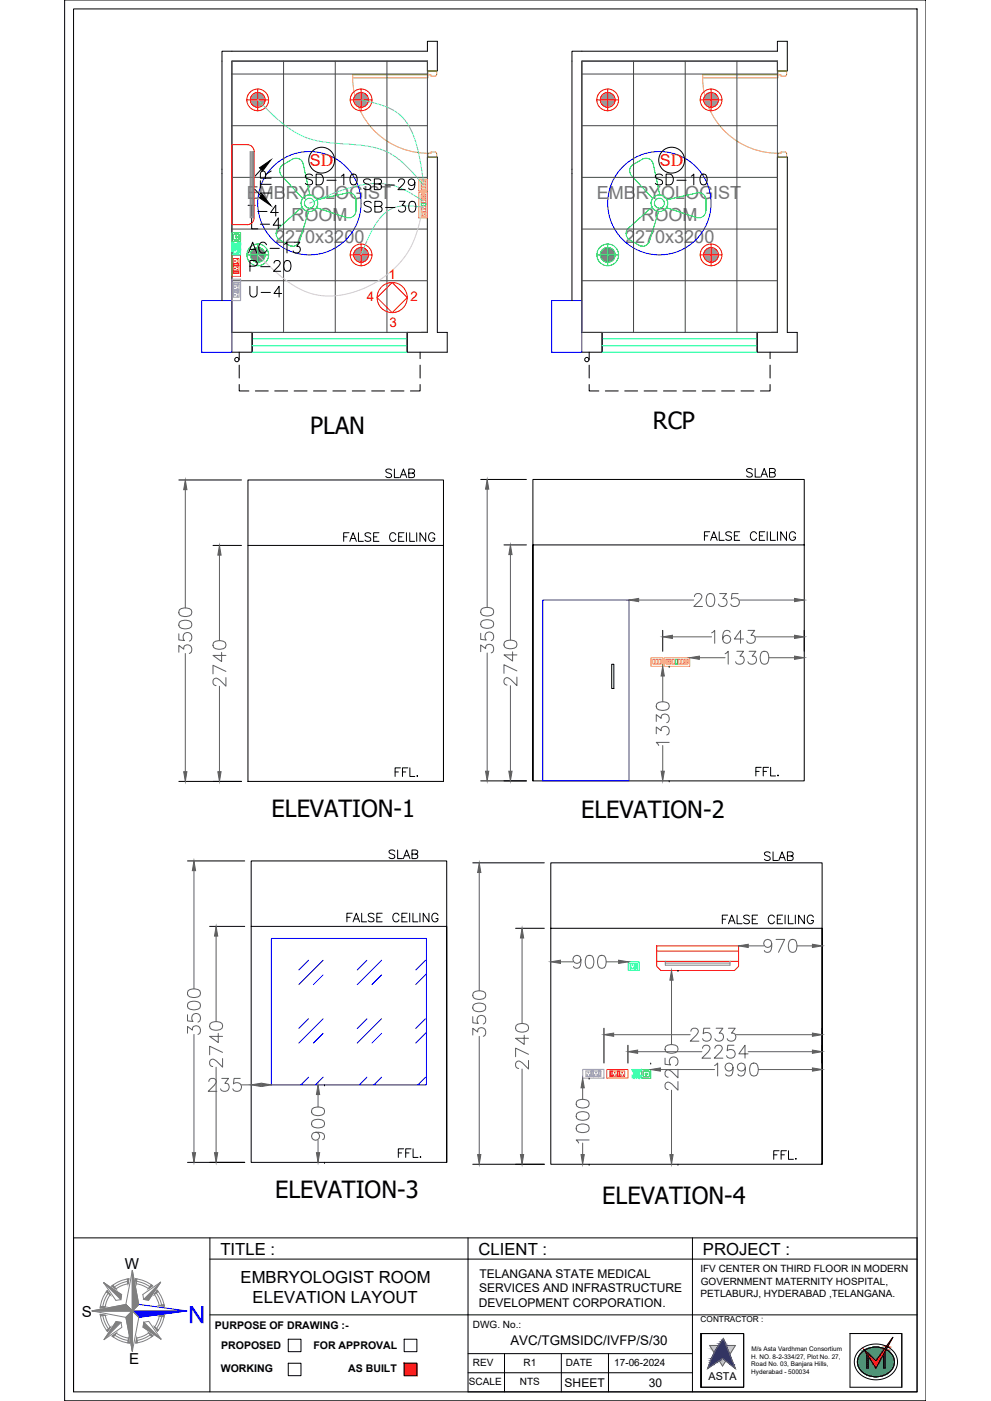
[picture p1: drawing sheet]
<svg xmlns="http://www.w3.org/2000/svg" width="420mm" height="594mm" viewBox="0 0 420 594" stroke-linecap="round" stroke-linejoin="round" font-family="sans-serif">
<defs><g id="words">
<text font-size="10.1" fill="#00f" x="87.1" y="553.8" transform="rotate(180 87.1 553.8)">N</text>
<g font-size="10">
<text x="131.5" y="184.2">PLAN</text>
<text x="276.8" y="181.9">RCP</text>
<text x="115.2" y="346.5">ELEVATION-1</text>
<text x="246.4" y="346.8">ELEVATION-2</text>
<text x="116.7" y="507.9">ELEVATION-3</text>
<text x="255.4" y="510.5">ELEVATION-4</text>
</g>
<g font-size="8.4">
<text x="115.7" y="84" transform="rotate(-90 115.7 84)">1TR</text>
<text x="128.4" y="79.4">SD-10</text>
<text x="276.6" y="79.4">SD-10</text>
<text x="104.1" y="92.4">T-4</text>
<text x="153.1" y="90.7">SB-30</text>
<text x="104.1" y="108.3">AC-13</text>
<text x="104.8" y="116.1">P-20</text>
<text x="104.8" y="127">U-4</text>
</g>
<text font-size="8.4" fill="#f00" x="105.5" y="98.1">L-4</text>
<text font-size="7.9" x="152.8" y="81.1">SB-29</text>
<g font-size="7.7" fill="#767676">
<text x="104.7" y="84.5">EMBRYOLOGIST</text>
<text x="253" y="84.5">EMBRYOLOGIST</text>
<text x="123.6" y="93.7">ROOM</text>
<text x="272" y="93.7">ROOM</text>
<text x="116.6" y="102.9">2270x3200</text>
<text x="265" y="102.9">2270x3200</text>
</g>
<g font-size="7.5">
<text x="162.3" y="203.6">SLAB</text>
<text x="166.2" y="330.2">FFL.</text>
<text x="163.7" y="365.1">SLAB</text>
<text x="322.8" y="365.8">SLAB</text>
<text x="145.7" y="391.9">FALSE CEILING</text>
<text x="305.2" y="392.6">FALSE CEILING</text>
<text x="167.6" y="491.8">FFL.</text>
</g>
<g font-size="7.1">
<text x="315.4" y="203.2">SLAB</text>
<text x="144.6" y="230.4">FALSE CEILING</text>
<text x="297.4" y="230">FALSE CEILING</text>
<text x="319.3" y="329.8">FFL.</text>
<text x="326.7" y="492.5">FFL.</text>
<text x="93.4" y="532">TITLE :</text>
<text x="202.9" y="532">CLIENT :</text>
<text x="298" y="532">PROJECT :</text>
<text x="102" y="543.9">EMBRYOLOGIST ROOM</text>
<text x="107.1" y="552.4">ELEVATION LAYOUT</text>
</g>
<g font-size="6.9" fill="#f00">
<text x="131.4" y="70.4">SD</text>
<text x="279.8" y="70.4">SD</text>
</g>
<g font-size="6.4">
<text x="53" y="538">W</text>
<text x="34.7" y="558.3">S</text>
<text x="54.8" y="578.5">E</text>
</g>
<text font-size="5.7" x="216.4" y="570.4">AVC/TGMSIDC/IVFP/S/30</text>
<g font-size="5.6" fill="#f00">
<text x="164.8" y="118.4">1</text>
<text x="155.6" y="127.7">4</text>
<text x="174" y="127.7">2</text>
<text x="165.1" y="138.5">3</text>
</g>
<g font-size="5.1">
<text x="203.2" y="541.9">TELANGANA STATE MEDICAL</text>
<text x="203.1" y="548">SERVICES AND INFRASTRUCTURE</text>
<text x="203" y="554.1">DEVELOPMENT CORPORATION.</text>
<text x="239.4" y="588.3">SHEET</text>
<text x="275.1" y="588.3">30</text>
</g>
<text font-size="4.6" x="300.4" y="585">ASTA</text>
<g font-size="4.5">
<text x="91.1" y="563.4">PURPOSE OF DRAWING :-</text>
<text x="93.8" y="572.1">PROPOSED</text>
<text x="132.9" y="572.1">FOR APPROVAL</text>
<text x="93.6" y="581.9">WORKING</text>
<text x="147.6" y="581.9">AS BUILT</text>
</g>
<g font-size="4.2">
<text x="296.9" y="539.6">IFV CENTER ON THIRD FLOOR IN MODERN</text>
<text x="297.1" y="544.7">GOVERNMENT MATERNITY HOSPITAL,</text>
<text x="297" y="549.8">PETLABURJ, HYDERABAD ,TELANGANA.</text>
<text x="200.5" y="563.1">DWG. No.:</text>
<text x="200.5" y="579.2">REV</text>
<text x="221.9" y="579.2">R1</text>
<text x="239.9" y="579.2">DATE</text>
<text x="260.4" y="579.2">17-06-2024</text>
<text x="198.8" y="587.3">SCALE</text>
<text x="220.4" y="587.3">NTS</text>
</g>
<text font-size="3.5" x="297.1" y="560.6">CONTRACTOR :</text>
<g font-size="2.7">
<text x="318.6" y="572.9">M/s Asta Vardhman Consortium</text>
<text x="318.5" y="576.2">H. NO. 8-2-334/27, Plot No. 27,</text>
<text x="318.5" y="579.4">Road No. 03, Banjara Hills,</text>
<text x="318.5" y="582.7">Hyderabad - 500034</text>
</g>
</g></defs>
<!-- layer: col -->
<path d="M85.5 127.4h12.8v22h-12.8zM233.9 127.4h12.8v22h-12.8z" fill="none" stroke="#00f" stroke-width=".42"/>
<!-- layer: walls -->
<path d="M94.1 25.9v45.8M98.3 21.7h82.9v-4.2h4.2v12.6h-4.2v-4.2h-82.9v101.5M242.5 25.9v45.8M246.7 21.7h82.9v-4.2h4.2v12.6h-4.2v-4.2h-82.9v101.5M94.1 73.6v53.8M181.2 66.6h4.2v74.3h4.2v8.5h-17v-8.5h8.6zM242.5 73.6v53.8M329.6 66.6h4.2v74.3h4.2v8.5h-17v-8.5h8.6zM98.3 140.9h8.6v8.5h-8.6M246.7 140.9h8.6v8.5h-8.6" fill="none" stroke="#000" stroke-width=".42"/>
<!-- layer: Lines -->
<g fill="none" stroke="#000" stroke-width=".42">
<path d="M101.4 149.4v2.7M101.4 154.8v5.5M178.1 149.4v2.7M178.1 154.8v5.5M249.8 149.4v2.7M249.8 154.8v5.5M326.5 149.4v2.7M326.5 154.8v5.5M101.4 163v2.8h4.1M108.3 165.8h5.4M116.5 165.8h5.5M124.7 165.8h5.5"/>
<path d="M132.9 165.8h5.5M141.1 165.8h5.5M149.4 165.8h5.4M157.6 165.8h5.4M165.8 165.8h5.5M178.1 163v2.8h-4.1M249.8 163v2.8h4.1M256.6 165.8h5.5M264.9 165.8h5.4M273.1 165.8h5.5M281.3 165.8h5.5M289.5 165.8h5.5"/>
<path d="M297.7 165.8h5.5M305.9 165.8h5.5M314.2 165.8h5.4M326.5 163v2.8h-4.1"/>
</g>
<!-- layer: DOOR -->
<path d="M149.5 31.8h32v1.2h-32zM149.5 33a32 32 0 0 0 33.3 32M181.5 30.1h3.6v1.7l-.5 .5h-1.8v-.5h-1.3zM297.9 31.8h32v1.2h-32zM297.9 33a32 32 0 0 0 33.2 32M329.9 30.1h3.6v1.7l-.5 .5h-1.9v-.5h-1.2zM181.5 65h1.3v-.6h1.8l.5 .6v1.6h-3.6zM329.9 65h1.2v-.6h1.9l.5 .6v1.6h-3.6z" fill="none" stroke="#c8c92d" stroke-width=".42"/>
<!-- layer: Window -->
<path d="M106.9 140.9h65.7M106.9 143.7h65.7M106.9 149.4h65.7M106.9 146.6h65.7M255.3 140.9h65.7M255.3 143.7h65.7M255.3 149.4h65.7M255.3 146.6h65.7" fill="none" stroke="#0ff" stroke-width=".42"/>
<!-- layer: wall -->
<path d="M106.9 140.9v8.5M172.6 140.9v8.5M255.3 140.9v8.5M321 140.9v8.5" fill="none" stroke="#000" stroke-width=".42"/>
<!-- layer: ELE-1200MM CEILINGFAN -->
<g fill="none" stroke="#0f0" stroke-width=".42">
<path d="M128 87.8l-9.9 9a3.1 3.1 0 0 0 .5 4.9M130.8 89.7l-3.8 12.6M131.4 82.6l-2.8-13.1a3.1 3.1 0 0 0-4.5-2l-4 2.2a3.1 3.1 0 0 0-.7 4.8l8.9 9.6M134.1 88.1l12.8 4.1a3.1 3.1 0 0 0 4-2.9M134.4 84.7l12.8-2.9a3.1 3.1 0 0 1 3.8 3M276.4 87.8l-9.9 9a3.1 3.1 0 0 0 .5 4.9l3.9 2.3a3.1 3.1 0 0 0 4.4-1.7l3.9-12.6M279.7 82.6l-2.7-13.1a3.1 3.1 0 0 0-4.6-2l-3.9 2.2a3.1 3.1 0 0 0-.8 4.8l9 9.6M282.8 84.7l12.8-2.9a3.1 3.1 0 0 1 3.7 3v4.5a3.1 3.1 0 0 1-4 2.9l-12.8-4.1"/>
<circle cx="131.2" cy="86.2" r="2.1"/>
<circle cx="131.2" cy="86.2" r="3.5"/>
<circle cx="279.6" cy="86.2" r="2.1"/>
<circle cx="279.6" cy="86.2" r="3.5"/>
</g>
<g fill="none" stroke="#00f" stroke-width=".42">
<circle cx="131.2" cy="86.2" r="21.9"/>
<circle cx="279.6" cy="86.2" r="21.9"/>
</g>
<!-- layer: ELE-LIGHTING WIRING -->
<g fill="none" stroke="#454545" stroke-width=".42">
<path d="M98.3 25.9h82.9v115h-82.9zM98.3 31.4h82.9M120.2 25.9v115M142.1 25.9v115M164.1 25.9v115M246.7 25.9h82.9v115h-82.9zM246.7 31.4h82.9M268.6 25.9v115M290.5 25.9v115M312.4 25.9v115M98.3 53.3h82.9M246.7 53.3h82.9"/>
<path d="M98.3 75.2h82.9M246.7 75.2h82.9M98.3 97.1h82.9M246.7 97.1h82.9M98.3 119h82.9M246.7 119h82.9"/>
</g>
<!-- layer: ELE-12W LED -->
<g fill="none" stroke="#f00" stroke-width=".42">
<path d="M109.3 37.7v9.3M153.1 37.7v9.3M257.7 37.7v9.3M301.5 37.7v9.3M104.7 42.3h9.2M148.5 42.3h9.2M253 42.3h9.3M296.9 42.3h9.2M148.5 108.1h9.2M153.1 103.5v9.2M296.9 108.1h9.2M301.5 103.5v9.2"/>
<circle cx="109.3" cy="42.4" r="3.1"/>
<circle cx="109.3" cy="42.4" r="4.6"/>
<circle cx="153.1" cy="42.4" r="3.1"/>
<circle cx="153.1" cy="42.4" r="4.6"/>
<circle cx="257.7" cy="42.4" r="3.1"/>
<circle cx="257.7" cy="42.4" r="4.6"/>
<circle cx="301.5" cy="42.4" r="3.1"/>
<circle cx="301.5" cy="42.4" r="4.6"/>
<circle cx="153.1" cy="108.1" r="3.1"/>
<circle cx="153.1" cy="108.1" r="4.6"/>
<circle cx="301.5" cy="108.1" r="3.1"/>
<circle cx="301.5" cy="108.1" r="4.6"/>
</g>
<g fill="none" stroke="#989898" stroke-width=".42">
<path d="M107.3 39.9l4.4 4.4M107.4 39.9l4.4 4.3M107.5 39.8l4.3 4.3M107.6 39.7l4.3 4.3M107.7 39.7l4.3 4.2M107.8 39.6l4.2 4.2M107.9 39.5l4.2 4.2M108 39.5l4.1 4.1M108.1 39.4l4.1 4.1M108.2 39.4l4 4M108.4 39.4l3.9 3.9M108.5 39.3l3.8 3.8"/>
<path d="M108.6 39.3l3.7 3.7M108.7 39.3l3.7 3.6M108.9 39.2l3.5 3.5M109 39.2l3.4 3.4M109.2 39.2l3.2 3.2M109.4 39.2l3 3.1M109.5 39.2l2.9 2.9M109.7 39.3l2.7 2.6M109.9 39.3l2.4 2.4M110.1 39.3l2.2 2.2M110.4 39.4l1.8 1.8M110.7 39.6l1.4 1.3"/>
<path d="M111.1 39.8l.7 .7M151.1 39.9l4.4 4.4M151.2 39.9l4.4 4.3M151.3 39.8l4.4 4.3M151.4 39.7l4.3 4.3M151.5 39.7l4.3 4.2M151.6 39.6l4.2 4.2M151.7 39.5l4.2 4.2M151.8 39.5l4.2 4.1M151.9 39.4l4.1 4.1M152.1 39.4l3.9 4M152.2 39.4l3.9 3.9"/>
<path d="M152.3 39.3l3.8 3.8M152.4 39.3l3.8 3.7M152.6 39.3l3.6 3.6M152.7 39.2l3.5 3.5M152.9 39.2l3.3 3.4M153 39.2l3.2 3.2M153.2 39.2l3 3.1M153.4 39.2l2.8 2.9M153.5 39.3l2.7 2.6M153.7 39.3l2.5 2.4M154 39.3l2.1 2.2M154.2 39.4l1.8 1.8"/>
<path d="M154.5 39.6l1.4 1.3M154.9 39.8l.7 .7M255.7 39.9l4.4 4.4M255.8 39.9l4.3 4.3M255.9 39.8l4.3 4.3M256 39.7l4.3 4.3M256.1 39.7l4.2 4.2M256.2 39.6l4.2 4.2M256.3 39.5l4.2 4.2M256.4 39.5l4.1 4.1M256.5 39.4l4.1 4.1M256.6 39.4l4 4"/>
<path d="M256.7 39.4l3.9 3.9M256.9 39.3l3.8 3.8M257 39.3l3.7 3.7M257.1 39.3l3.6 3.6M257.3 39.2l3.5 3.5M257.4 39.2l3.4 3.4M257.6 39.2l3.2 3.2M257.7 39.2l3.1 3.1M257.9 39.2l2.9 2.9M258.1 39.3l2.6 2.6M258.3 39.3l2.4 2.4M258.5 39.3l2.2 2.2"/>
<path d="M258.8 39.4l1.8 1.8M259.1 39.6l1.3 1.3M259.5 39.8l.7 .7M299.5 39.9l4.4 4.4M299.7 39.8l4.3 4.3-4.4-4.2M299.8 39.7l4.3 4.3M299.9 39.7l4.3 4.2M300 39.6l4.2 4.2M300.1 39.5l4.2 4.2M300.2 39.5l4.1 4.1M300.3 39.4l4.1 4.1M300.4 39.4l4 4"/>
<path d="M300.6 39.4l3.9 3.9M300.7 39.3l3.8 3.8M300.8 39.3l3.7 3.7M301 39.3l3.6 3.6M301.1 39.2l3.5 3.5M301.2 39.2l3.4 3.4M301.4 39.2l3.2 3.2M301.6 39.2l3 3.1M301.7 39.2l2.9 2.9M301.9 39.3l2.7 2.6M302.1 39.3l2.4 2.4M302.3 39.3l2.2 2.2"/>
<path d="M302.6 39.4l1.8 1.8M302.9 39.6l1.4 1.3M303.3 39.8l.7 .7M106.1 42.4l3.1 3.1M106.1 42.2l3.3 3.3M106.2 42.1l3.3 3.4M106.2 42.6l2.9 2.9M106.2 42.7l2.7 2.8M106.2 41.9l3.5 3.6M106.2 41.8l3.6 3.6M106.2 42.9l2.5 2.5M106.2 41.7l3.8 3.7"/>
<path d="M106.2 43.2l2.3 2.2M106.3 41.5l3.8 3.9M106.3 41.4l3.9 3.9M106.3 43.4l1.9 1.9M106.3 41.3l4 4M106.4 41.2l4.1 4M106.4 41l4.2 4.2M106.4 43.7l1.5 1.5M106.5 40.9l4.2 4.2M106.5 40.8l4.3 4.3M106.6 40.7l4.3 4.3M106.6 44l1 1"/>
<path d="M106.7 40.6l4.3 4.4M106.7 40.5l4.4 4.4M106.9 40.2l4.5 4.5M107 40.2l4.5 4.4M107.1 40.1l4.4 4.4M107.2 40l4.4 4.4M111.3 44.7l-4.4-4.4 4.3 4.5M150 42.2l3.2 3.3M150 42.4l3 3.1M150 42.6l2.9 2.9M150 42.1l3.4 3.4M150 41.9l3.5 3.6"/>
<path d="M150 42.7l2.7 2.8M150 41.8l3.7 3.6M150 42.9l2.5 2.5M150 41.7l3.8 3.7M150.1 43.2l2.2 2.2M150.1 41.5l3.8 3.9M150.1 41.4l3.9 3.9M150.1 43.4l2 1.9M150.2 41.3l4 4M150.2 41.2l4.1 4M150.3 41l4.1 4.2M150.3 43.7l1.5 1.5"/>
<path d="M150.3 40.9l4.2 4.2M150.4 40.8l4.2 4.3M150.4 40.7l4.3 4.3M150.5 44l.9 1M150.5 40.6l4.3 4.4M150.6 40.5l4.3 4.4M150.6 40.4l4.4 4.4M150.7 40.3l4.4 4.4M150.8 40.2l4.4 4.5M150.9 40.2l4.4 4.4M150.9 40.1l4.5 4.4M151 40l4.4 4.4"/>
<path d="M254.5 42.2l3.3 3.3M254.5 42.4l3.1 3.1M254.5 42.6l2.9 2.9M254.5 42.1l3.4 3.4M254.5 42.7l2.7 2.8M254.6 41.9l3.5 3.6M254.6 41.8l3.6 3.6M254.6 42.9l2.5 2.5M254.6 41.7l3.7 3.7M254.6 43.2l2.2 2.2M254.6 41.5l3.9 3.9M254.7 41.4l3.9 3.9"/>
<path d="M254.7 43.4l1.9 1.9M254.7 41.3l4 4M254.8 41.2l4 4M254.8 41l4.2 4.2M254.8 43.7l1.5 1.5M254.9 40.9l4.2 4.2M254.9 40.8l4.3 4.3M255 40.7l4.3 4.3M255 44l1 1M255 40.6l4.4 4.4M255.1 40.5l4.4 4.4M255.4 40.2l4.4 4.4-4.5-4.4"/>
<path d="M255.5 40.1l4.4 4.4M255.6 40l4.4 4.4M259.7 44.7l-4.4-4.4 4.3 4.5M298.3 42.4l3.1 3.1M298.3 42.2l3.3 3.3M298.4 42.6l2.9 2.9M298.4 42.1l3.3 3.4M298.4 42.7l2.7 2.8M298.4 41.9l3.5 3.6M298.4 41.8l3.6 3.6M298.4 42.9l2.5 2.5M298.4 41.7l3.8 3.7"/>
<path d="M298.4 43.2l2.3 2.2M298.5 41.5l3.8 3.9M298.5 41.4l3.9 3.9M298.5 43.4l1.9 1.9M298.5 41.3l4.1 4M298.6 41.2l4.1 4M298.6 41l4.2 4.2M298.6 43.7l1.6 1.5M298.7 40.9l4.2 4.2M298.7 40.8l4.3 4.3M298.8 40.7l4.3 4.3M298.8 44l1 1"/>
<path d="M298.9 40.6l4.3 4.4M298.9 40.5l4.4 4.4M299 40.4l4.4 4.4M299.1 40.3l4.4 4.4M299.2 40.2l4.4 4.5M299.2 40.2l4.5 4.4M299.3 40.1l4.4 4.4M299.4 40l4.4 4.4M150 108l3.2 3.2M150 108.1l3 3.1M150 108.3l2.9 2.9M150 107.8l3.4 3.4"/>
<path d="M150 107.7l3.5 3.5M150 108.5l2.7 2.7M150 107.5l3.7 3.7M150 108.7l2.5 2.5M150 107.4l3.8 3.7M150.1 108.9l2.2 2.2M150.1 107.3l3.8 3.8M150.1 107.1l3.9 4M150.1 109.1l2 1.9M150.2 107l4 4M150.2 106.9l4.1 4.1M150.3 106.8l4.1 4.1"/>
<path d="M150.3 109.4l1.5 1.5M150.3 106.7l4.2 4.2M150.4 106.6l4.2 4.2M150.4 106.5l4.3 4.3M150.5 109.8l.9 .9M150.5 106.4l4.3 4.3M150.6 106.3l4.3 4.3M150.6 106.2l4.4 4.4M150.7 106.1l4.4 4.4M150.8 106l4.4 4.4M150.9 105.9l4.4 4.4M150.9 105.8l4.5 4.4"/>
<path d="M151 105.7l4.4 4.5M151.1 105.7l4.4 4.4M151.2 105.6l4.4 4.4M151.3 105.5l4.4 4.4M151.4 105.5l4.3 4.3M151.5 105.4l4.3 4.3M151.6 105.3l4.2 4.3M151.7 105.3l4.2 4.2M151.8 105.2l4.2 4.2M151.9 105.2l4.1 4M152.1 105.1l3.9 4M152.2 105.1l3.9 3.9"/>
<path d="M152.3 105.1l3.8 3.8M152.4 105l3.8 3.7M152.6 105l3.6 3.6M152.7 105l3.5 3.5M152.9 105l3.3 3.3M153 105l3.2 3.2M153.2 105l3 3M153.4 105l2.8 2.8M153.5 105l2.7 2.6M153.7 105l2.5 2.4M154 105.1l2.1 2.1M154.2 105.2l1.8 1.8"/>
<path d="M154.5 105.3l1.4 1.4M154.9 105.6l.7 .6M298.3 108.1l3.1 3.1M298.3 108l3.3 3.2M298.4 108.3l2.9 2.9M298.4 107.8l3.3 3.4M298.4 108.5l2.7 2.7M298.4 107.7l3.5 3.5M298.4 107.5l3.6 3.7M298.4 108.7l2.5 2.5M298.4 107.4l3.8 3.7M298.4 108.9l2.3 2.2"/>
<path d="M298.5 107.3l3.8 3.8M298.5 107.1l3.9 4M298.5 109.1l1.9 1.9M298.5 107l4.1 4M298.6 106.9l4.1 4.1M298.6 106.8l4.2 4.1M298.6 109.4l1.6 1.5M298.7 106.7l4.2 4.2M298.7 106.6l4.3 4.2M298.8 106.5l4.3 4.3M298.8 109.8l1 .9M298.9 106.4l4.3 4.3"/>
<path d="M298.9 106.3l4.4 4.3M299 106.2l4.4 4.4M299.1 106.1l4.4 4.4M299.2 106l4.4 4.4M299.2 105.9l4.5 4.4M299.3 105.8l4.4 4.4M299.4 105.7l4.4 4.5M299.5 105.7l4.4 4.4M299.6 105.6l4.4 4.4M299.7 105.5l4.3 4.4M299.8 105.5l4.3 4.3M299.9 105.4l4.3 4.3"/>
<path d="M300 105.3l4.2 4.3M300.1 105.3l4.2 4.2M300.2 105.2l4.1 4.2M300.3 105.2l4.1 4M300.4 105.1l4 4M300.6 105.1l3.9 3.9M300.7 105.1l3.8 3.8M300.8 105l3.7 3.7M301 105l3.6 3.6M301.1 105l3.5 3.5M301.2 105l3.4 3.3M301.4 105l3.2 3.2"/>
<path d="M301.6 105l3 3M301.7 105l2.9 2.8M301.9 105l2.7 2.6M302.1 105l2.4 2.4M302.3 105.1l2.2 2.1M302.6 105.2l1.8 1.8M302.9 105.3l1.4 1.4M303.3 105.6l.7 .6"/>
</g>
<!-- layer: ELE-12W UPS LIGHT -->
<g fill="none" stroke="#0f0" stroke-width=".42">
<path d="M109.3 103.5v9.2M253 108.1h9.3M257.7 103.5v9.2"/>
<circle cx="109.3" cy="108.1" r="4.6"/>
<circle cx="257.7" cy="108.1" r="3.1"/>
<circle cx="257.7" cy="108.1" r="4.6"/>
</g>
<!-- layer: ELE-6M RAW P.SB -->
<path d="M178.6 86.2h1.9v.9h-1.9zM286.2 279.6h1v1.9h-1z" fill="none" stroke="#0f0" stroke-width=".42"/>
<!-- layer: ELE-4M RAW P.SB -->
<g fill="none" stroke="#ffbf00" stroke-width=".42">
<path d="M177.6 81.6h3.6v10.8h-3.6zM178.6 82.3h1.9v2.1h-1.9zM178.6 84.9h1.9v1h-1.9zM178.6 88.7h1.9v1h-1.9zM178.6 90h1.9v1.7h-1.9zM178.6 87.4h1.9v1h-1.9zM179.9 90.7l.2 .1-.2 .1M281.6 278.9h10.8v3.7h-10.8zM282.3 279.6h2.1v2h-2.1zM284.9 279.6h1v1.9h-1zM287.5 279.6h.9v1.9h-.9zM288.7 279.6h1v1.9h-1z"/>
<path d="M290 279.6h1.7v1.9h-1.7zM283 280.6h.3l-.2 .2M283.4 280.2v.3l.1-.3M283.4 280.6l.2 .2M283.4 280.6l.3 .1M290.3 280.9l.2 .2zM290.8 280v.3zM291.2 280.9v.2z"/>
<circle cx="179.6" cy="83.4" r=".7"/>
<circle cx="283.4" cy="280.6" r=".7"/>
<circle cx="283.4" cy="280.6" r=".07"/>
</g>
<!-- layer: ELE-4M UPS P.SB -->
<path d="M177.6 76h3.6v5h-3.6zM178.6 76.7h1.9v1h-1.9zM178.6 78h1.9v1h-1.9zM178.6 79.3h1.9v.9h-1.9zM276 278.9h5v3.7h-5zM276.7 279.6h1v1.9h-1zM278 279.6h1v1.9h-1zM279.3 279.6h.9v1.9h-.9z" fill="none" stroke="#ffbf00" stroke-width=".42"/>
<!-- layer: ELE-LIGHTING WIRING -->
<path d="M179.5 86.6l-.5 3a41.2 41.2 0 0 1-10.9 23.3 40.8 40.8 0 0 1-33.2 12.3 40.4 40.4 0 0 1-20-11.7l-5.6-5.4" fill="none" stroke="#debad0" stroke-width=".42"/>
<path d="M109.3 42.3l5.6 5.7 4.9 4.3a35.6 35.6 0 0 0 23.4 8.5l4 .3a39.4 39.4 0 0 1 18.9 4.4 49 49 0 0 1 11.7 10.9l1.7 2.1M153.1 42.3a37.5 37.5 0 0 1 15.1 5.4l3.4 3.2a37.7 37.7 0 0 1 6.6 17.9l1.3 8.4M179.5 87.9a24.6 24.6 0 0 0-12.8 .3 18.9 18.9 0 0 0-9.4 10.2l-4.2 9.7M179.5 85.4a36.9 36.9 0 0 0-13.9-7 40.5 40.5 0 0 0-23.1 3.2l-11.3 4.6" fill="none" stroke="#63d7b6" stroke-width=".42"/>
<!-- layer: ELE. 2N0S OF 6-16 UPS SOCKETS -->
<g fill="none" stroke="#dd6ec1" stroke-width=".5">
<path d="M98.3 118.4h3.7v9h-3.7zM99.2 119.9h1.9v.7h-1.9zM101 119.9v.7M101.3 119.8h-2.3h2.3v.8h-2.3M99 120.6v-.8v.8M99 124h2.3v2h-2.3zM99 123.8v-.8v.8M99 123h2.3v.8h-2.3M99 120.8h2.3v2.1h-2.3zM99.2 123.8v-.7h1.9v.7M99.4 121.7l.4 .1-.3 .2zM99.4 124.9l.4 .1-.3 .2z"/>
<path d="M100.5 122.3h.3l-.2 .2zM100.5 125.5h.3l-.2 .2zM100.5 121.1l.3 .3zM100.5 124.3l.3 .3zM101 123.1v.7M247 453.5h9.1v3.7h-9.1zM248.4 454.1h2.1v2.4h-2.1zM248.8 455.7l.3 .3zM249.4 454.6l.2 .1-.1 .3zM250 455.7l.2 .1-.3 .2zM250.7 454.1h.8h-.8M250.7 454.1v2.4h.8v-2.4"/>
<path d="M250.7 454.4h.7v1.9h-.7M250.7 456.2h.7M251.6 454.1h2.1v2.4h-2.1zM252 455.7l.3 .3zM252.6 454.6l.2 .1-.1 .3zM253.2 455.7l.2 .1-.3 .2zM253.8 454.1v2.4h.9v-2.4v2.4M253.8 454.1h.9h-.9M253.9 454.4h.7v1.9h-.7zM253.9 456.2h.7"/>
</g>
<!-- layer: ELE-2NOS OF 6-16 RAW POWER SOCKET -->
<g fill="none" stroke="#ff7f00" stroke-width=".42">
<path d="M98.3 108.2h3.7v9h-3.7zM99 112.7v-.9v.9M99 109.6h2.3v2.1h-2.3zM99 115.8v-.8v.8M99 115h2.3v.8h-2.3h2.3M99 111.8h2.3v.9h-2.3M99 112.8h2.3v2.1h-2.3zM99.2 111.9h1.9v.7h-1.9zM99.2 115.1h1.9v.7h-1.9zM99.7 110.6v.2M99.7 113.7v.2M99.7 110.6l-.3 .1 .3 .1"/>
<path d="M99.7 113.7l-.3 .1 .3 .1M100.5 111.2l.3-.1-.2 .3zM100.5 114.3h.3l-.2 .3zM100.5 110l.3 .3zM100.5 113.1l.3 .3zM101 111.9v.7M101 115.1v.7M257.3 453.5h8.9v3.7h-8.9zM258.6 454.2h.9h-.9M258.7 454.4h.7v1.9h-.7zM258.7 456.2h.7M259.5 454.2v2.3h-.9v-2.3v2.3"/>
<path d="M259.6 454.2h2.1v2.3h-2.1zM259.9 455.7l.3 .3zM260.5 454.6l.3 .1-.2 .3zM261.1 455.7l.3 .1-.3 .2zM261.8 454.2h.8h-.8M261.8 454.2v2.3h.8v-2.3M261.9 454.4h.7v1.9h-.7zM261.9 456.2h.7M262.8 454.2h2v2.3h-2zM263.1 455.7l.3 .3zM263.7 454.6l.3 .1-.2 .3zM264.3 455.7l.2 .1-.2 .2z"/>
</g>
<!-- layer: ELE-6A AC SOCKET -->
<g fill="none" stroke="#00ceb6" stroke-width=".42">
<path d="M98.3 103.5h3.7v4.6h-3.7zM99.2 104.4h1.9v.6h-1.9zM99.4 106.2l.4 .1-.3 .1zM100.5 106.8h.3l-.2 .2zM100.5 105.6l.3 .3zM101 104.4v.6M101.3 104.3h-2.3v.8h2.3M101.3 105.3h-2.3v2h2.3M266.4 407.8h4.6v3.7h-4.6zM267.1 408.5h2.1v2.4h-2.1zM267.5 410.1l.3 .2zM268.1 409h.2l-.1 .4z"/>
<path d="M268.7 410l.2 .2-.3 .2zM269.4 408.5h.8v2.4h-.8zM269.4 408.8h.7v1.8h-.7zM269.4 410.5h.7"/>
</g>
<!-- layer: FA-BELOW SMOKE DERECTOR -->
<g fill="none" stroke="#000" stroke-width=".42">
<circle cx="136.4" cy="67.9" r="5.5"/>
<circle cx="284.8" cy="67.9" r="5.5"/>
</g>
<!-- layer: ELE-TEL POINT -->
<g fill="none" stroke="#0ff" stroke-width=".42">
<path d="M98.3 102.5l3.6 2.1-3.6 2zM98.4 102.6l-.1 .1M98.6 102.7l-.3 .2M98.7 102.7l-.4 .4M98.8 102.8l-.5 .5M98.9 102.9l-.6 .6M99 102.9l-.7 .7M99.1 103l-.8 .8M99.3 103.1l-1 .9M99.4 103.1l-1.1 1.1M99.5 103.2l-1.2 1.2M99.6 103.3l-1.3 1.3"/>
<path d="M99.7 103.3l-1.4 1.4M99.9 103.4l-1.6 1.5M100 103.5l-1.7 1.6M100.1 103.5l-1.8 1.8M100.2 103.6l-1.9 1.9M100.3 103.7l-2 2M100.5 103.7l-2.2 2.2M100.6 103.8l-2.3 2.3M100.7 103.9l-2.4 2.3M100.8 103.9l-2.5 2.5M100.9 104l-2.6 2.6M101 104.1l-2.3 2.3"/>
<path d="M101.2 104.1l-2 2M101.3 104.2l-1.7 1.7M101.4 104.3l-1.4 1.3M101.5 104.3l-1 1.1M101.6 104.4l-.7 .7M267.9 453.5h4l-2 3.6zM267.9 453.5l2.6 2.6M268 453.5l2.5 2.5M268.1 453.9l2.3 2.3M268.2 453.5l2.4 2.4M268.4 454.4l1.9 1.9M268.4 453.5l2.3 2.3"/>
<path d="M268.6 454.8l1.7 1.7M268.6 453.5l2.1 2.1M268.7 456.5v.6h2.4v-.6M268.8 453.5l2 2M268.8 455.2l1.4 1.4M269 453.5l1.9 1.9M269.1 455.6l1 1.1M269.2 453.5l1.7 1.8M269.3 456.1l.8 .7M269.4 453.5l1.6 1.7M269.5 453.5l1.6 1.5M269.6 456.5l.4 .4"/>
<path d="M269.7 453.5l1.4 1.4M269.8 456.9l.1 .2M269.9 453.5l1.3 1.3M270.1 453.5l1.2 1.2M270.3 453.5l1 1.1M270.5 453.5l.9 .9M270.6 453.5l.9 .8M270.8 453.5l.7 .7M271 453.5l.6 .6M271.2 453.5l.5 .5M271.4 453.5l.3 .4M271.6 453.5l.2 .2"/>
<path d="M271.8 453.5l.1 .1"/>
</g>
<g fill="#0ff" stroke="#0ff" stroke-width=".42">
<circle cx="98.3" cy="102.5" r=".12"/>
<circle cx="271.9" cy="453.5" r=".12"/>
</g>
<!-- layer: ELE.LAN POINT -->
<path d="M98.3 98.6h3.7v3.8h-3.7zM99 99.2h2.3v2.5h-2.3zM99.9 100.1h.5l.3 .6-.8 .2zM99.9 100.1h.5l.3 .5-.8 .2zM272.1 453.5h3.8v3.7h-3.8zM272.7 454.2h2.5v2.4h-2.5zM273.6 455.1h.8l-.2 .8-.6-.3zM273.6 455.1h.7l-.2 .8-.5-.3z" fill="none" stroke="#0f0" stroke-width=".42"/>
<!-- layer: M HVAC HIGH WALL UNIT -->
<path d="M107.7 92.4v-28.8l-1-1.6-1.2-.6-7.2-.1v34h6.6" fill="none" stroke="#f00" stroke-width=".42"/>
<path d="M106.1 64.2v28.2M106.4 64.2v28.2M106.8 64.2v28.2M107.1 64.2v28.2M107.5 64.2v28.2" fill="none" stroke="#808080" stroke-width=".42"/>
<path d="M110 71.2l4.8-3.3-3.5 4.6zM111.3 82.5l3.5 4.7-4.8-3.3z" fill="#000" stroke="#000" stroke-width=".42"/>
<!-- layer: MEP_HVAC_DRAIN_PIPE -->
<g fill="none" stroke="#000" stroke-width=".42">
<circle cx="100.4" cy="152.5" r=".91"/>
<circle cx="248.8" cy="152.5" r=".91"/>
</g>
<!-- layer: EQP ASBUILT -->
<g fill="none" stroke="#000" stroke-width=".42">
<path d="M98.3 21.7h-4.2v4.2M246.7 21.7h-4.2v4.2M94.1 71.7v1.9M242.5 71.7v1.9M75.8 203.5h26.6M105.1 203.5h82.9v127.8h-82.9zM203.8 203.3h19.4M90.3 231.3h12.1M105.1 231.3h82.9v100M213.7 231.1h9.5M341 231.1h-115.1v100h115.1v-127.8h-115.1v127.8M281 267.3v8.9"/>
<path d="M341 267.3v8.9M283.7 282.6h.1M75.8 331.3h26.6M203.8 331.1h19.4M283.7 331.1h.1M79.5 365.1h24.3M200.4 365.9h30.4M88.9 392.8h14.9M106.5 392.8h82.9v100.1h-82.9v-127.8h82.9v127.8M218.6 393.6h12.2M233.5 393.6h115.1v100.1h-115.1v-127.8h115.1v127.8M287.4 411.5h.1"/>
<path d="M256.1 436v14.8M348.6 436v14.8M249.8 457.2h.1M266.2 443.2v7.6M275.9 450.8h.1M137.6 460h.1M79.5 492.9h24.3M137.6 492.9h.1M200.4 493.7h30.4M249.8 493.7h.1M287.4 493.7h.1"/>
</g>
<!-- layer: ELE-12W UPS LIGHT -->
<g fill="none" stroke="#808080" stroke-width=".42">
<path d="M254.5 108l3.3 3.2M254.5 108.1l3.1 3.1M254.5 108.3l2.9 2.9M254.5 107.8l3.4 3.4M254.5 108.5l2.7 2.7M254.6 107.7l3.5 3.5M254.6 107.5l3.6 3.7M254.6 108.7l2.5 2.5M254.6 107.4l3.7 3.7M254.6 108.9l2.2 2.2M254.6 107.3l3.9 3.8M254.7 107.1l3.9 4"/>
<path d="M254.7 109.1l1.9 1.9M254.7 107l4 4M254.8 106.9l4 4.1M254.8 106.8l4.2 4.1M254.8 109.4l1.5 1.5M254.9 106.7l4.2 4.2M254.9 106.6l4.3 4.2M255 106.5l4.3 4.3M255 109.8l1 .9M255 106.4l4.4 4.3M255.1 106.3l4.4 4.3M255.2 106.2l4.4 4.4"/>
<path d="M255.3 106.1l4.4 4.4M255.3 106l4.4 4.4M255.4 105.9l4.4 4.4M255.5 105.8l4.4 4.4M255.6 105.7l4.4 4.5M255.8 105.6l4.3 4.4-4.4-4.3M255.9 105.5l4.3 4.4M256 105.5l4.3 4.3M256.1 105.4l4.2 4.3M256.2 105.3l4.2 4.3M256.3 105.3l4.2 4.2M256.4 105.2l4.1 4.2"/>
<path d="M256.5 105.2l4.1 4M256.6 105.1l4 4M256.7 105.1l3.9 3.9M256.9 105.1l3.8 3.8M257 105l3.7 3.7M257.1 105l3.6 3.6M257.3 105l3.5 3.5M257.4 105l3.4 3.3M257.6 105l3.2 3.2M257.7 105l3.1 3M257.9 105l2.9 2.8M258.1 105l2.6 2.6"/>
<path d="M258.3 105l2.4 2.4M258.5 105.1l2.2 2.1M258.8 105.2l1.8 1.8M259.1 105.3l1.3 1.4M259.5 105.6l.7 .6"/>
</g>
<!-- layer: EQP ASBUILT -->
<g fill="none" stroke="#5e5e5e" stroke-width=".42">
<path d="M78.6 207.6v50.2M206.5 207.4v50.2M93 235.4v36.2M216.4 235.2v36.2M76.1 258.6a4.3 4.3 0 0 1 4.9 0 1.77 1.77 0 0 1-.7 2.6 4.5 4.5 0 0 1-4.2-.5l-.3-.8zM204.1 258.3a4.2 4.2 0 0 1 4.9 0 1.78 1.78 0 0 1-.8 2.7 4.5 4.5 0 0 1-4.1-.6l-.3-.7zM270.8 254.4h23.4M294.4 253l.6-1 1.5-.3a1.34 1.34 0 0 1 .8 2.1l-3.1 3.4h3.6M300.2 252a1.78 1.78 0 0 1 2.6 .7 4.5 4.5 0 0 1-.5 4.2 1.78 1.78 0 0 1-2.7-.8 4.5 4.5 0 0 1 .6-4.1zM305.1 251.7h2.9l-1.6 2.1a1.76 1.76 0 0 1 1.9 2 1.76 1.76 0 0 1-2.4 1.4l-.8-.3-.5-.8M312.9 251.7h-2.6l-.2 2.3a1.94 1.94 0 0 1 2.9 0 1.94 1.94 0 0 1-.4 2.9 1.94 1.94 0 0 1-2.8-.8M313.5 254.4h23.4"/>
<path d="M75.8 276.6v-2.9l2.1 1.6a1.76 1.76 0 0 1 2-1.9 1.76 1.76 0 0 1 1.4 2.4l-.3 .8-.7 .5M75.8 268.7v2.7l2.4 .2a1.94 1.94 0 0 1-.1-2.9 1.94 1.94 0 0 1 2.9 .3 1.94 1.94 0 0 1-.7 2.9M76.1 263.8a4.2 4.2 0 0 1 4.9 0 1.77 1.77 0 0 1-.7 2.6 4.5 4.5 0 0 1-4.2-.5l-.3-.8zM78.6 277.1v50.1M90.6 272.4a4.2 4.2 0 0 1 4.9 0 1.78 1.78 0 0 1-.8 2.7 4.5 4.5 0 0 1-4.1-.6l-.3-.8zM94 276.6v3.9l-3.7-2.6h5.5M203.8 276.3v-2.8l2.1 1.5a1.76 1.76 0 0 1 2-1.8 1.76 1.76 0 0 1 1.4 2.4l-.3 .7-.8 .6M203.8 268.5v2.6l2.4 .3a1.94 1.94 0 0 1-.1-2.9 1.94 1.94 0 0 1 2.9 .3 1.94 1.94 0 0 1-.8 2.9M204.1 263.6a4.2 4.2 0 0 1 4.9 0 1.78 1.78 0 0 1-.8 2.6 4.5 4.5 0 0 1-4.1-.5l-.3-.8zM206.5 276.9v50.1M213.9 272.2a4.2 4.2 0 0 1 5 0 1.78 1.78 0 0 1-.8 2.6 4.5 4.5 0 0 1-4.2-.5l-.2-.8zM217.3 276.4v3.9l-3.6-2.6h5.4"/>
<path d="M285.1 270h16.6M296.5 278.9h10.9M301.7 268.4l1.3-1.1v5.5M307.4 277.2l1.3-1v5.4M309.5 268.1a1.61 1.61 0 0 0-2.3-.5 4.2 4.2 0 0 0 0 4.9 1.7 1.7 0 0 0 2.5-.7 1.7 1.7 0 0 0-1.2-2.4 1.7 1.7 0 0 0-2.1 1.6M312.4 276.2h2.9l-1.6 2.1a1.76 1.76 0 0 1 1.9 2 1.76 1.76 0 0 1-2.4 1.3l-.8-.2-.5-.8M315.3 271h-3.9l2.6-3.7v5.5M317.1 267.3h2.9l-1.6 2.1a1.76 1.76 0 0 1 1.9 2 1.76 1.76 0 0 1-2.4 1.4l-.8-.3-.5-.8M317.6 276.2h2.9l-1.6 2.1a1.76 1.76 0 0 1 1.9 2 1.76 1.76 0 0 1-2.4 1.3l-.8-.2-.5-.8M320.3 270h16.6M323.1 276.4a1.78 1.78 0 0 1 2.6 .8 4.6 4.6 0 0 1-.5 4.2 1.78 1.78 0 0 1-2.6-.8 4.5 4.5 0 0 1 .5-4.2zM326 278.9h10.9"/>
<path d="M93 291v36.2M95.8 287.3v3.7l-2.6-2.6a1.7 1.7 0 0 0-2.4-.6l-.5 .8v1.1l.5 .7 .8 .3M95.8 284.7l-5.5-2.6v3.6M216.4 290.8v36.2M219.1 287.1v3.7l-2.6-2.7a1.65 1.65 0 0 0-2.6-.2l-.2 1.5 .5 .8 .8 .3M219.1 284.5l-5.4-2.6v3.6M278.5 298.4a4.2 4.2 0 0 1 5 0 1.77 1.77 0 0 1-.8 2.6 4.5 4.5 0 0 1-4.2-.5l-.3-.8zM281 286.7v10.9M278.2 311.1v-2.8l2.1 1.5a1.76 1.76 0 0 1 2.1-1.8 1.76 1.76 0 0 1 1.3 2.4l-.2 .7-.8 .6M278.2 305.9v-2.8l2.1 1.5a1.76 1.76 0 0 1 2.1-1.8 1.76 1.76 0 0 1 1.3 2.3l-.2 .8-.8 .6M281 316.1v10.9M283.7 314.8h-5.5l1.1 1.3"/>
<path d="M82.2 369.2v50.1M203.2 370v50.1M91.6 396.9v36.3M221.3 397.7v36.3M329 398.3h3.7l-2.6 5.5M335 398.6a1.77 1.77 0 0 1 2.6 .8 4.5 4.5 0 0 1-.5 4.2 1.77 1.77 0 0 1-2.6-.8 4.5 4.5 0 0 1 .5-4.2zM237.6 407.8h5.3M246.3 406.9a1.7 1.7 0 0 1-2.3 1.5 1.7 1.7 0 0 1-.7-2.7 1.7 1.7 0 0 1 2.7 .2 4.9 4.9 0 0 1-.5 4.4 1.61 1.61 0 0 1-2.3-.5M248.9 405.4a1.78 1.78 0 0 1 2.6 .8 4.6 4.6 0 0 1-.5 4.1 1.78 1.78 0 0 1-2.6-.8 4.5 4.5 0 0 1 .5-4.1zM254.1 405.4a1.78 1.78 0 0 1 2.6 .8 4.5 4.5 0 0 1-.5 4.1 1.78 1.78 0 0 1-2.6-.8 4.5 4.5 0 0 1 .5-4.1zM257 407.8h5.3M284.7 415.6v27.3"/>
<path d="M317.2 401.1h6.6M327.2 400.2a1.7 1.7 0 0 1-2.3 1.4 1.7 1.7 0 0 1-.7-2.6 1.7 1.7 0 0 1 2.7 .1 4.9 4.9 0 0 1-.5 4.5 1.61 1.61 0 0 1-2.3-.6M337.9 401.1h6.6M79.5 438.1v-2.9l2.1 1.6a1.76 1.76 0 0 1 2-1.9 1.76 1.76 0 0 1 1.4 2.4l-.3 .8-.8 .5M79.5 430.3v2.6l2.3 .3a1.93 1.93 0 0 1 0-3 1.93 1.93 0 0 1 2.9 .4 1.93 1.93 0 0 1-.8 2.8M79.8 425.3a4.3 4.3 0 0 1 4.9 0 1.78 1.78 0 0 1-.8 2.6 4.5 4.5 0 0 1-4.1-.5l-.3-.8zM79.8 420.1a4.2 4.2 0 0 1 4.9 0 1.78 1.78 0 0 1-.8 2.6 4.5 4.5 0 0 1-4.1-.5l-.3-.8zM82.2 438.6v50.2M89.1 434a4.2 4.2 0 0 1 5 0 1.77 1.77 0 0 1-.8 2.6 4.5 4.5 0 0 1-4.2-.5l-.2-.8zM92.5 438.2v3.9l-3.6-2.6h5.5M200.4 438.9v-2.9l2.1 1.6a1.76 1.76 0 0 1 2.1-1.9 1.76 1.76 0 0 1 1.3 2.4l-.2 .8-.8 .5M200.4 431.1v2.6l2.4 .3a1.94 1.94 0 0 1-.1-3 1.94 1.94 0 0 1 2.9 .4 1.94 1.94 0 0 1-.7 2.8"/>
<path d="M200.7 426.1a4.2 4.2 0 0 1 5 0 1.77 1.77 0 0 1-.8 2.6 4.5 4.5 0 0 1-4.2-.5l-.3-.8zM200.7 420.9a4.3 4.3 0 0 1 5 0 1.77 1.77 0 0 1-.8 2.6 4.5 4.5 0 0 1-4.2-.5l-.3-.8zM203.2 439.5v50.1M218.9 434.8a4.2 4.2 0 0 1 4.9 0 1.77 1.77 0 0 1-.8 2.6 4.5 4.5 0 0 1-4.1-.5l-.3-.8zM222.2 439v3.9l-3.6-2.6h5.5M260.2 438.8h32.4M292.9 437.3l.5-1 1.6-.3a1.34 1.34 0 0 1 .8 2.1l-3.1 3.4h3.6M301 436h-2.6l-.3 2.4a1.94 1.94 0 0 1 3-.1 1.94 1.94 0 0 1-.4 2.9 1.94 1.94 0 0 1-2.8-.8M303.6 436h2.9l-1.6 2.1a1.76 1.76 0 0 1 1.9 2 1.76 1.76 0 0 1-2.4 1.4l-.8-.3-.5-.8M308.8 436h2.9l-1.6 2.1a1.76 1.76 0 0 1 1.9 2 1.76 1.76 0 0 1-2.4 1.4l-.8-.3-.5-.8M312 438.8h32.5M88.5 458.6l.6-1.1 1.5-.2a1.34 1.34 0 0 1 .8 2.1l-3.1 3.4h3.6"/>
<path d="M91.6 452.5v36.3M94 457.3h2.9l-1.6 2.1a1.76 1.76 0 0 1 1.9 2 1.76 1.76 0 0 1-2.4 1.4l-.8-.3-.5-.8M94.4 448.9v3.6l-2.6-2.6a1.64 1.64 0 0 0-2.7-.3l-.2 1.6 .5 .8 .8 .3M94.4 446.3l-5.5-2.7v3.7M101.8 457.3h-2.6l-.2 2.3a1.94 1.94 0 0 1 2.9 0 1.94 1.94 0 0 1-.4 2.9 1.94 1.94 0 0 1-2.8-.8M221.3 453.3v36.3M224.1 449.7v3.6l-2.6-2.6a1.71 1.71 0 0 0-2.4-.5l-.5 .8v1l.5 .8 .8 .3M224.1 447.1l-5.5-2.7v3.7M270.3 446h27.3M280 453.5h22.9M282 448.7v2.6l2.3 .3a1.94 1.94 0 0 1 0-3 1.94 1.94 0 0 1 2.9 .4 1.94 1.94 0 0 1-.8 2.8M282.2 443.7a4.2 4.2 0 0 1 5 0 1.78 1.78 0 0 1-.8 2.7 4.5 4.5 0 0 1-4.2-.6l-.2-.8z"/>
<path d="M287.4 458.6v3.7l-2.6-2.6a1.65 1.65 0 0 0-2.6-.3l-.2 1.6 .5 .7 .8 .3M287.4 453.4v3.6l-2.6-2.6a1.71 1.71 0 0 0-2.3-.5l-.5 .8v1l.5 .8 .8 .3M297.9 444.5l.5-1 1.6-.3a1.34 1.34 0 0 1 .7 2.1l-3.1 3.4h3.7M303 451.8l1.3-1v5.5M303.1 444.5l.5-1 1.6-.3a1.34 1.34 0 0 1 .8 2.1l-3.2 3.4h3.7M310.8 452.6a1.7 1.7 0 0 1-2.4 1.5 1.7 1.7 0 0 1-.6-2.7 1.7 1.7 0 0 1 2.7 .2 4.9 4.9 0 0 1-.5 4.4 1.61 1.61 0 0 1-2.3-.5M311.2 443.2h-2.6l-.3 2.4a1.93 1.93 0 0 1 2.9-.1 1.93 1.93 0 0 1-.3 2.9 1.93 1.93 0 0 1-2.9-.7M316 452.6a1.7 1.7 0 0 1-2.3 1.5 1.7 1.7 0 0 1-.7-2.7 1.7 1.7 0 0 1 2.7 .2 4.9 4.9 0 0 1-.5 4.4 1.62 1.62 0 0 1-2.3-.5M317.2 446.9h-3.9l2.6-3.7v5.5M317.2 446h27.3M318.6 451a1.78 1.78 0 0 1 2.6 .8 4.5 4.5 0 0 1-.5 4.2 1.78 1.78 0 0 1-2.6-.8 4.5 4.5 0 0 1 .5-4.2zM321.5 453.5h23"/>
<path d="M102.4 460h4.1M110.6 460h.4M132.4 475.4a4.2 4.2 0 0 1 4.9 0 1.77 1.77 0 0 1-.8 2.6 4.5 4.5 0 0 1-4.1-.5l-.3-.8zM132.4 470.2a4.2 4.2 0 0 1 4.9 0 1.77 1.77 0 0 1-.8 2.6 4.5 4.5 0 0 1-4.1-.5l-.3-.8zM134.8 464.1v5.3M244.6 477.4a4.2 4.2 0 0 1 4.9 0 1.78 1.78 0 0 1-.8 2.6 4.5 4.5 0 0 1-4.1-.5l-.3-.8zM244.6 472.2a4.2 4.2 0 0 1 4.9 0 1.78 1.78 0 0 1-.8 2.6 4.5 4.5 0 0 1-4.1-.5l-.3-.8zM244.6 467a4.2 4.2 0 0 1 4.9 0 1.78 1.78 0 0 1-.8 2.6 4.5 4.5 0 0 1-4.1-.6l-.3-.7zM247 461.3v4.9M284.7 462.3v27.3M133.9 480.1a1.7 1.7 0 0 1 1.5 2.3 1.7 1.7 0 0 1-2.7 .7 1.7 1.7 0 0 1 .2-2.7 5 5 0 0 1 4.4 .5 1.61 1.61 0 0 1-.5 2.3M134.8 483.5v5.3"/>
<path d="M247 484.7v4.9M249.8 483.4h-5.5l1 1.3"/>
</g>
<g fill="#5e5e5e" stroke="#5e5e5e" stroke-width=".42">
<path d="M78.6 203.5l.6 4.1h-1.3z"/>
<path d="M77.9 327.2h1.3l-.6 4.1z"/>
<path d="M92.4 327.2h1.3l-.7 4.1z"/>
<path d="M93 231.3l.7 4.1h-1.3z"/>
<path d="M206.5 203.3l.7 4.1h-1.3z"/>
<path d="M205.9 327h1.3l-.7 4.1z"/>
<path d="M215.7 327h1.4l-.7 4.1z"/>
<path d="M216.4 231.1l.7 4.1h-1.4z"/>
<path d="M266.7 254.4l4.1-.6v1.3z"/>
<path d="M336.9 253.8l4.1 .6-4.1 .7z"/>
<path d="M292.4 278.9l4.1-.7v1.4z"/>
<path d="M336.9 278.2l4.1 .7-4.1 .7z"/>
<path d="M281 270l4.1-.6v1.3z"/>
<path d="M336.9 269.4l4.1 .6-4.1 .7z"/>
<path d="M281 282.6l.7 4.1h-1.4z"/>
<path d="M280.3 327h1.4l-.7 4.1z"/>
<path d="M82.2 365.1l.7 4.1h-1.4z"/>
<path d="M81.5 488.8h1.4l-.7 4.1z"/>
<path d="M91.6 392.8l.7 4.1h-1.4z"/>
<path d="M90.9 488.8h1.4l-.7 4.1z"/>
<path d="M111 459.3l4.1 .7-4.1 .7z"/>
<path d="M106.5 460l4.1-.7v1.4z"/>
<path d="M134.8 460l.7 4.1h-1.3z"/>
<path d="M134.2 488.8h1.3l-.7 4.1z"/>
<path d="M203.2 365.9l.7 4.1h-1.4z"/>
<path d="M202.5 489.6h1.4l-.7 4.1z"/>
<path d="M221.3 393.6l.7 4.1h-1.3z"/>
<path d="M220.7 489.6h1.3l-.7 4.1z"/>
<path d="M247 457.2l.7 4.1h-1.4z"/>
<path d="M246.3 489.6h1.4l-.7 4.1z"/>
<path d="M256.1 438.8l4.1-.7v1.3z"/>
<path d="M344.5 438.1l4.1 .7-4.1 .6z"/>
<path d="M275.9 453.5l4.1-.7v1.4z"/>
<path d="M344.5 452.8l4.1 .7-4.1 .7z"/>
<path d="M266.2 446l4.1-.7v1.3z"/>
<path d="M344.5 445.3l4.1 .7-4.1 .6z"/>
<path d="M284.7 411.5l.7 4.1h-1.4z"/>
<path d="M284 489.6h1.4l-.7 4.1z"/>
<path d="M313.1 401.1l4.1-.7v1.4z"/>
<path d="M344.5 400.4l4.1 .7-4.1 .7z"/>
<path d="M262.3 407.2l4.1 .6-4.1 .7z"/>
<path d="M233.5 407.8l4.1-.6v1.3z"/>
</g>
<g fill="none" stroke="#00f" stroke-width=".42">
<path d="M230.1 254.4h36.6v76.7h-36.6zM115.1 397.9h65.7v62.1h-65.7zM130.8 407.2l-4.1 4.1M137 407.2l-10.3 10.3M137 413.4l-4.1 4.1M155.6 407.2l-4.1 4.1M161.8 407.2l-10.3 10.3M161.8 413.4l-4.1 4.1M180.4 407.2l-4.1 4.1M180.8 413l-4.5 4.5M130.8 432l-4.1 4.1M137 432l-10.3 10.3"/>
<path d="M137 438.2l-4.1 4.1M155.6 432l-4.1 4.1M161.8 432l-10.3 10.3M161.8 438.2l-4.1 4.1M180.4 432l-4.1 4.1M180.8 437.8l-4.5 4.5M130.8 456.8l-3.2 3.2M137 456.8l-3.2 3.2M155.6 456.8l-3.3 3.2M161.8 456.8l-3.3 3.2M180.4 456.8l-3.3 3.2"/>
</g>
<!-- layer: 0 -->
<path d="M27.4 0h365.2v594h-365.2zM31.2 3.8h357.6v586.4h-357.6zM259.3 281.7h1v10.2h-1zM198.4 524.9v65.3h190.4M388.8 524.9h-357.6v65.3M315.2 565.5h-18v22.7h18.1M360.4 565.5h21.9v22.7M297.2 588.1v-22.6h18.1v22.6" fill="none" stroke="#000" stroke-width=".42"/>
<!-- layer: HVAC -->
<path d="M278.4 401.1h34.7v8.7l-1.7 1.7h-31.2l-1.8-1.7zM278.4 403.3h34.7M278.4 407.6h34.7" fill="none" stroke="#f00" stroke-width=".42"/>
<path d="M282.1 408.4h27.4M282.1 407.6v1.7h27.4v-1.7" fill="none" stroke="#808080" stroke-width=".42"/>
<!-- layer: 0 -->
<g fill="none" stroke="#f00" stroke-width=".42">
<path d="M159.9 126.2l6.4-6.4 6.4 6.4-6.4 6.4z"/>
<circle cx="166.3" cy="126.2" r="6.4"/>
</g>
<!-- layer: HATCH -->
<path d="M388.8 524.9v65.3" fill="none" stroke="#000" stroke-width=".42"/>
<!-- layer: TITLE -->
<g fill="none" stroke="#808080" stroke-width=".42">
<path d="M56.1 538.8v17.1v-17.1M39 555.9h17.1l-2.7 2.7 2.7-2.7zM42.5 557.3l2.1 .4a11.6 11.6 0 0 0 2.2 5.1l-1.2 1.8a13.7 13.7 0 0 1-3.1-7.3zM43.6 557.9a12.7 12.7 0 0 0 2.4 5.5M43.9 543.9l7.7 5.1-.4 2.1-2.1 .3zM45.5 547.3l1.2 1.8a11.6 11.6 0 0 0-2.1 5.1l-2.1 .4a13.7 13.7 0 0 1 3-7.3zM45.8 548.5a12.7 12.7 0 0 0-2.2 5.5M47.4 545.3a13.7 13.7 0 0 1 7.2-3l-.3 2.1a11.7 11.7 0 0 0-5.1 2.1zM53.4 553.2l2.7 2.7-2.7-2.7M53.4 553.2l-14.4 2.7 14.4 2.7 2.7 14.4 2.8-14.4M54.1 543.4a12.7 12.7 0 0 0-5.6 2.3M57.4 542.2a13.7 13.7 0 0 1 7.3 3l-1.8 1.2a11.6 11.6 0 0 0-5.1-2z"/>
<path d="M57.9 543.3a12.7 12.7 0 0 1 5.6 2.3M58.8 553.1l-2.7-14.3-2.7 14.4M58.8 553.1l-2.7 2.8v17.1v-17.1l2.8 2.7-2.8-2.7zM60.6 548.9l7.5-5.2-5.1 7.6-2.1-.3zM66.3 548.3a12.7 12.7 0 0 1 2.3 5.4M66.6 547.1a13.7 13.7 0 0 1 3 6.7l-2.1-.2-.6-2.1-1.5-2.6zM67.5 558l2.2-.3a13.6 13.6 0 0 1-2.9 6.8l-1.3-1.8 1.4-2.6zM68.6 557.9a12.7 12.7 0 0 1-2.2 5.4M47.5 566.5l1.8-1.2a11.5 11.5 0 0 0 5.1 2.1l.5 2.1a13.7 13.7 0 0 1-7.4-3zM48.7 566.1a12.7 12.7 0 0 0 5.6 2.3M49.2 560.4l2.1 .3 .4 2.1-7.6 5.3zM58 567.4a11.5 11.5 0 0 0 5.1-2.2l1.8 1.2a13.7 13.7 0 0 1-7.3 3.1z"/>
<path d="M61 560.7l2.1-.4 5.2 7.6-7.6-5.1zM63.7 566a12.7 12.7 0 0 1-5.6 2.4"/>
</g>
<g fill="#808080" stroke="#808080" stroke-width=".42">
<path d="M56.1 538.8l2.7 14.3-2.7 2.8z"/>
<path d="M56.1 555.9v17.1l-2.7-14.4z"/>
<path d="M63.1 565.2l1.8 1.2-.6 .4z"/>
<path d="M61 560.7l7.3 7.2-7.6-5.1z"/>
<path d="M65.5 562.7l1.7 1.2-.4 .6z"/>
<path d="M58 567.4l.3 2-.7 .1z"/>
<path d="M54.4 567.4l.5 2.1-.8-.1z"/>
<path d="M45.1 564.1l1.7-1.3-1.2 1.8z"/>
<path d="M47.5 566.5l1.8-1.2-1.2 1.7z"/>
<path d="M49.2 560.4l2.1 .3-7.2 7.4z"/>
<path d="M39 555.9l14.4-2.7 2.7 2.7z"/>
<path d="M42.5 557.3l2.1 .4-2 .4z"/>
<path d="M42.6 553.9l2 .3-2.1 .4z"/>
<path d="M68.1 543.7l-5.1 7.6-2.1-.3z"/>
<path d="M64.1 544.8l.6 .4-1.8 1.2z"/>
<path d="M66.6 547.1l.5 .6-1.7 1.2z"/>
<path d="M57.4 542.2l.7 .1-.3 2.1z"/>
<path d="M43.9 543.9l7.7 5.1-.4 2.1z"/>
<path d="M53.9 542.4l.7-.1-.3 2.1z"/>
<path d="M45.5 547.3l1.2 1.8-1.7-1.2z"/>
<path d="M47.4 545.3l.5-.4 1.3 1.6z"/>
<path d="M67.5 553.6l2-.5 .1 .7z"/>
<path d="M67.5 558l2.2-.3-.2 .8z"/>
</g>
<path d="M58.8 553.1l20.4 2.8-20.3 2.7" fill="none" stroke="#00f" stroke-width=".42"/>
<path d="M56.1 555.9h23.1l-20.3 2.7z" fill="#00f" stroke="#00f" stroke-width=".42"/>
<!-- layer: MEP_HVAC_TEXT -->
<path d="M89 533.9h299.8M89 524.9v65.3M293.6 524.9v65.3M89 557.6h109.4M198.3 557.6h190.5M198.4 574h95.2M213.9 574v16.2M238 574v16.2M258 574v16.2M198.4 582.1h95.2" fill="none" stroke="#000" stroke-width=".42"/>
<!-- layer: 0.0 -->
<path d="M122.2 567.9h5.4v5.3h-5.4zM122.2 578.1h5.4v5.2h-5.4zM171.4 567.9h5.3v5.3h-5.3zM171.4 578.1h5.3v5.2h-5.3zM315.2 565.5h-18v22.7h18M315.3 565.5v22.7M360.4 565.5h21.9v22.7h-21.9zM364.2 572.7l2.4-1.7 3.3-1 3.2 .1 3.1 .9 2.4 1.9 1.5 2.3 .4 2.5-.6 2.6-2 2.5-3.3 1.8-3.9 .5-3.9-1-2.8-2.1-1.6-3-.2-1.7 .3-1.7zM365.4 573.4a8.8 8.8 0 0 1 13.5 2.3 6.4 6.4 0 0 1-6.4 8 7.5 7.5 0 0 1-9-6.2l.3-1.8zM366.3 572.2l5.1 4.9 7.1-10-7.1 13zM367.5 574v6.1h.6v-5.1M375.3 573v7.1h-.7v-5.9" fill="none" stroke="#000" stroke-width=".42"/>
<!-- layer: MEP_HVAC_TEXT -->
<path d="M171.4 578.1l5.3 5.2v-5.2zM171.4 578.1l5.3 5.2h-5.3z" fill="#f00" stroke="#f00" stroke-width=".42"/>
<!-- layer: 0.0 -->
<g fill="#000" stroke="#000" stroke-width=".42">
<path d="M375.3 573v1h-.6z"/>
<path d="M367.5 574.2l.6 .8zM367.5 574.2l.6 .8h-.6z"/>
<path d="M367.5 575l.6 5.1v-5.1zM367.5 575l.6 5.1h-.6z"/>
<path d="M374.7 574l.6 .2zM374.7 574l.6 .2z"/>
<path d="M374.6 574.2l.7 5.9v-5.9zM374.6 574.2l.7 5.9h-.7z"/>
</g>
<g fill="#139b48" stroke="#139b48" stroke-width=".42">
<path d="M371.2 571.2h.4z"/>
<path d="M371 583.8h.7z"/>
<path d="M371.2 571.2h.6zM370.9 571.2h.9z"/>
<path d="M370.9 571.2h1.1zM370.8 571.2h1.2z"/>
<path d="M370.8 571.2l1.4 .1zM370.5 571.3h1.7z"/>
<path d="M370.5 571.3h1.8zM370.4 571.3h1.9z"/>
<path d="M370.4 571.3h2.1zM370.2 571.3h2.3z"/>
<path d="M370.2 571.3h2.5zM370.1 571.3h2.6z"/>
<path d="M370.1 571.3h2.8zM369.8 571.3h3.1z"/>
<path d="M369.8 571.3l3.2 .1zM369.7 571.4h3.3z"/>
<path d="M369.7 571.4h3.5zM369.5 571.4h3.7z"/>
<path d="M369.5 571.4h3.9zM369.4 571.4h4z"/>
<path d="M369.4 571.4l4.2 .1zM369.1 571.5h4.5z"/>
<path d="M369.1 571.5h4.6zM369 571.5h4.7z"/>
<path d="M369 571.5l4.9 .1zM368.8 571.6h5.1z"/>
<path d="M368.8 571.6h5.3zM368.7 571.6h5.4z"/>
<path d="M368.7 571.6l5.6 .1zM368.5 571.7h5.8z"/>
<path d="M368.5 571.7h5.9zM368.4 571.7h6z"/>
<path d="M368.4 571.7l6.2 .1zM368.1 571.8h6.5z"/>
<path d="M368.1 571.8h6.6zM368 571.8h6.7z"/>
<path d="M368 571.8l6.9 .1zM367.8 571.9h7.1z"/>
<path d="M367.8 571.9h7.2zM367.7 571.9h7.3z"/>
<path d="M367.7 571.9h7.3zM367.5 572h7.5z"/>
<path d="M367.5 572h7.5zM367.2 572.2h7.7z"/>
<path d="M367.2 572.2h7.7zM366.9 572.3h7.9z"/>
<path d="M375.6 572.3l.4 .1zM375.6 572.3l.4 .1z"/>
<path d="M366.9 572.3h7.9zM366.6 572.5h8z"/>
<path d="M375.6 572.4l.7 .2zM375.6 572.4l.7 .2z"/>
<path d="M366.5 572.6l.1 .1zM366.2 572.7h.4z"/>
<path d="M375.5 572.6l1 .2zM375.5 572.6l1 .2z"/>
<path d="M366.2 572.7l.6 .2zM366 572.9h.8z"/>
<path d="M375.4 572.8l1.4 .2zM375.4 572.8l1.4 .2h-1.5z"/>
<path d="M375.3 573h1.5zM375.3 573h1.5z"/>
<path d="M366 572.9l.9 .2zM365.7 573.1h1.2z"/>
<path d="M375.3 573l1.8 .2zM375.3 573l1.8 .2z"/>
<path d="M365.7 573.1l1.3 .3zM365.5 573.4h1.5z"/>
<path d="M375.3 573.2l2 .2zM375.3 573.2l2 .2z"/>
<path d="M365.5 573.4l1.7 .2zM365.2 573.6l.3-.2 1.7 .2z"/>
<path d="M375.3 573.4l2.2 .2zM375.3 573.4l2.2 .2h-2.2z"/>
<path d="M365.2 573.6l2.1 .2zM365.2 573.6l2.1 .2h-2.3z"/>
<path d="M375.3 573.6l2.5 .2zM375.3 573.6l2.5 .2h-2.5z"/>
<path d="M365 573.8l2.5 .2zM365 573.8l2.5 .2h-2.7z"/>
<path d="M364.8 574h2.7zM364.8 574h2.7z"/>
<path d="M375.3 573.8l2.7 .3-.2-.3zM375.3 573.8l2.7 .3h-2.7z"/>
<path d="M364.8 574l2.7 .3v-.3zM364.8 574l2.7 .3h-2.9z"/>
<path d="M375.3 574.1l2.8 .2-.1-.2zM375.3 574.1l2.8 .2h-2.8z"/>
<path d="M364.6 574.3l2.9 .2v-.2zM364.6 574.3l2.9 .2h-3.1z"/>
<path d="M375.3 574.3l3 .3-.2-.3zM375.3 574.3l3 .3h-3z"/>
<path d="M364.4 574.5l3.1 .3v-.3zM364.4 574.5l3.1 .3h-3.2z"/>
<path d="M375.3 574.6l3.2 .2-.2-.2zM375.3 574.6l3.2 .2h-3.2z"/>
<path d="M364.3 574.8l3.2 .3v-.3zM364.3 574.8l3.2 .3h-3.4z"/>
<path d="M375.3 574.8l3.3 .3-.1-.3zM375.3 574.8l3.3 .3h-3.3z"/>
<path d="M364.1 575.1l3.4 .2v-.2zM364.1 575.1l3.4 .2h-3.5z"/>
<path d="M375.3 575.1l3.5 .3-.2-.3zM375.3 575.1l3.5 .3h-3.5z"/>
<path d="M364 575.3l3.5 .3v-.3zM364 575.3l3.5 .3h-3.6z"/>
<path d="M375.3 575.4l3.6 .2-.1-.2zM375.3 575.4l3.6 .2h-3.6z"/>
<path d="M363.9 575.6l3.6 .3v-.3zM363.9 575.6l3.6 .3h-3.7z"/>
<path d="M375.3 575.6l3.7 .3-.1-.3zM375.3 575.6l3.7 .3h-3.7z"/>
<path d="M363.8 575.9l3.7 .2v-.2zM363.8 575.9l3.7 .2h-3.8z"/>
<path d="M375.3 575.9l3.8 .3-.1-.3zM375.3 575.9l3.8 .3h-3.8z"/>
<path d="M363.7 576.1l3.8 .3v-.3zM363.7 576.1l3.8 .3h-3.9z"/>
<path d="M375.3 576.2l3.8 .3v-.3zM375.3 576.2l3.8 .3h-3.8z"/>
<path d="M363.6 576.4l3.9 .3v-.3zM363.6 576.4l3.9 .3h-3.9z"/>
<path d="M375.3 576.5l3.9 .3-.1-.3zM375.3 576.5l3.9 .3h-3.9z"/>
<path d="M363.6 576.7l3.9 .3v-.3zM363.6 576.7l3.9 .3h-4z"/>
<path d="M375.3 576.8l3.9 .2v-.2zM375.3 576.8l3.9 .2h-3.9z"/>
<path d="M366.6 572.5l4.8 4.5 3.2-4.5zM366.6 572.5l4.8 4.5z"/>
<path d="M363.5 577l4 .3v-.3zM363.5 577l4 .3h-4z"/>
<path d="M375.3 577l3.9 .3v-.3zM375.3 577l3.9 .3h-3.9z"/>
<path d="M363.5 577.3l4 .3v-.3zM363.5 577.3l4 .3h-4z"/>
<path d="M375.3 577.3l3.9 .3v-.3zM375.3 577.3l3.9 .3h-3.9z"/>
<path d="M363.5 577.6l4 .3v-.3zM363.5 577.6l4 .3h-4z"/>
<path d="M375.3 577.6l3.9 .3v-.3zM375.3 577.6l3.9 .3h-3.9z"/>
<path d="M363.5 577.9l4 .2v-.2zM363.5 577.9l4 .2h-3.9z"/>
<path d="M375.3 577.9l3.9 .3v-.3zM375.3 577.9l3.9 .3h-3.9z"/>
<path d="M363.6 578.1l3.9 .3v-.3zM363.6 578.1l3.9 .3h-3.9z"/>
<path d="M375.3 578.2l3.8 .3 .1-.3zM375.3 578.2l3.8 .3h-3.8z"/>
<path d="M363.6 578.4l3.9 .3v-.3zM363.6 578.4l3.9 .3h-3.8z"/>
<path d="M375.3 578.5l3.8 .3v-.3zM375.3 578.5l3.8 .3h-3.8z"/>
<path d="M363.7 578.7l3.8 .3v-.3zM363.7 578.7l3.8 .3h-3.8z"/>
<path d="M375.3 578.8l3.7 .2 .1-.2zM375.3 578.8l3.7 .2h-3.7z"/>
<path d="M363.7 579l3.8 .3v-.3zM363.7 579l3.8 .3h-3.7z"/>
<path d="M375.3 579l3.6 .3 .1-.3zM375.3 579l3.6 .3h-3.6z"/>
<path d="M363.8 579.3l3.7 .2v-.2zM363.8 579.3l3.7 .2h-3.6z"/>
<path d="M375.3 579.3l3.5 .3 .1-.3zM375.3 579.3l3.5 .3h-3.5z"/>
<path d="M363.9 579.5l3.6 .3v-.3zM363.9 579.5l3.6 .3h-3.4z"/>
<path d="M375.3 579.6l3.4 .3 .1-.3zM375.3 579.6l3.4 .3h-3.4z"/>
<path d="M374.6 574.3v5.8zM374.6 574.3v5.8h-3.2z"/>
<path d="M368.1 575.1l3.3 5zM368.1 575.1l3.3 5h-3.3z"/>
<path d="M364.1 579.8l3.4 .3v-.3zM364.1 579.8l3.4 .3h-3.3z"/>
<path d="M375.3 579.9l3.2 .2 .2-.2zM375.3 579.9l3.2 .2h-3.2z"/>
<path d="M371.4 580.1h3.2zM371.4 580.1h3.2z"/>
<path d="M368.1 580.1h3.3zM368.1 580.1h3.3z"/>
<path d="M364.2 580.1h3.3zM364.2 580.1h3.3z"/>
<path d="M364.2 580.1h14.3zM364.2 580.1h14.3z"/>
<path d="M364.2 580.1h14.3zM364.2 580.1l14.2 .2z"/>
<path d="M364.4 580.3h14zM364.4 580.3l14 .1z"/>
<path d="M364.4 580.4h14zM364.4 580.4l13.8 .2z"/>
<path d="M364.5 580.6h13.7zM364.5 580.6h13.7z"/>
<path d="M364.6 580.6h13.6zM364.6 580.6l13.4 .2z"/>
<path d="M364.7 580.8h13.3zM364.7 580.8l13.3 .1z"/>
<path d="M364.7 580.9h13.3zM364.7 580.9l13.1 .2z"/>
<path d="M364.9 581.1h12.9zM364.9 581.1h12.9z"/>
<path d="M365 581.1h12.8zM365 581.1l12.6 .2z"/>
<path d="M365.1 581.3h12.5zM365.1 581.3l12.5 .1z"/>
<path d="M365.2 581.4h12.4zM365.2 581.4l12.2 .1z"/>
<path d="M365.3 581.5h12.1zM365.3 581.5l12.1 .1z"/>
<path d="M365.4 581.6h12zM365.4 581.6l11.8 .2z"/>
<path d="M365.6 581.8h11.6zM365.6 581.8h11.5z"/>
<path d="M365.6 581.8h11.5zM365.6 581.8l11.3 .2z"/>
<path d="M365.8 582h11.1zM365.8 582h11.1z"/>
<path d="M365.9 582h11zM365.9 582l10.7 .2z"/>
<path d="M366.1 582.2h10.5zM366.1 582.2h10.5z"/>
<path d="M366.1 582.2h10.5zM366.1 582.2l10.3 .2z"/>
<path d="M366.4 582.4h10zM366.4 582.4h9.9z"/>
<path d="M366.4 582.4h9.9zM366.4 582.4l9.7 .1z"/>
<path d="M366.6 582.5h9.5zM366.6 582.5l9.4 .1z"/>
<path d="M366.7 582.6h9.3zM366.7 582.6l9.1 .1z"/>
<path d="M366.9 582.7h8.9zM366.9 582.7h8.9z"/>
<path d="M367 582.7h8.8zM367 582.7l8.5 .2z"/>
<path d="M367.2 582.9h8.3zM367.2 582.9h8.2z"/>
<path d="M367.3 582.9h8.1zM367.3 582.9l7.9 .1z"/>
<path d="M367.6 583h7.6zM367.6 583h7.5z"/>
<path d="M367.6 583h7.5zM367.6 583l7.3 .1z"/>
<path d="M367.9 583.1h7zM367.9 583.1l6.9 .1z"/>
<path d="M367.9 583.2h6.9zM367.9 583.2l6.6 .1z"/>
<path d="M368.2 583.3h6.3zM368.2 583.3h6.3z"/>
<path d="M368.3 583.3h6.2zM368.3 583.3l5.9 .1z"/>
<path d="M368.5 583.4h5.7zM368.5 583.4h5.7z"/>
<path d="M368.6 583.4h5.6zM368.6 583.4l5.3 .1z"/>
<path d="M368.9 583.5h5zM368.9 583.5h4.9z"/>
<path d="M368.9 583.5h4.9zM368.9 583.5h4.6z"/>
<path d="M369.2 583.5h4.3zM369.2 583.5l4.3 .1z"/>
<path d="M369.3 583.6h4.2zM369.3 583.6h3.9z"/>
<path d="M369.6 583.6h3.6zM369.6 583.6h3.5z"/>
<path d="M369.6 583.6h3.5zM369.6 583.6l3.2 .1z"/>
<path d="M369.9 583.7h2.9zM369.9 583.7h2.9z"/>
<path d="M370 583.7h2.8zM370 583.7h2.5z"/>
<path d="M370.3 583.7h2.2zM370.3 583.7h2.1z"/>
<path d="M370.3 583.7h2.1zM370.3 583.7l1.8 .1z"/>
<path d="M370.6 583.8h1.5zM370.6 583.8h1.5z"/>
<path d="M370.7 583.8h1.4zM370.7 583.8h1z"/>
<path d="M371 583.8h.7zM371.1 583.8h.6z"/>
</g>
<g fill="#ed1f24" stroke="#ed1f24" stroke-width=".42">
<path d="M378.5 567.1l-2 3.8h-.7z"/>
<path d="M375.8 570.9h.7z"/>
<path d="M375 571.9l.3 .1z"/>
<path d="M375.3 572h.5z"/>
<path d="M375.8 570.9l.6 .1zM376.1 571h.3z"/>
<path d="M375.8 570.9l.3 .1zM375.8 570.9l.3 .1z"/>
<path d="M375.7 571l.6 .1zM375.7 571l.6 .1z"/>
<path d="M375.6 571.1l.3 .8 .4-.8zM375.6 571.1l.3 .8h-.9z"/>
<path d="M375 571.9h.9zM375 571.9l.8 .1z"/>
<path d="M375.3 572l.5 .1zM375.5 572.1h.3z"/>
<path d="M375 572l.5 .1zM375 572l.5 .1z"/>
<path d="M374.9 572.1l.8 .2zM374.9 572.1l.8 .2z"/>
<path d="M374.8 572.3l.7 .3 .2-.3zM374.8 572.3l.7 .3h-.9z"/>
<path d="M374.6 572.6l-1.5 4.5 2.4-4.5zM374.6 572.6l-1.5 4.5h-1.7z"/>
<path d="M366.5 572.6l4.9 4.5zM366.5 572.6l4.9 4.5h-2z"/>
<path d="M369.4 577.1l2 3zM369.4 577.1h3.7l-1.7 3z"/>
</g>
<!-- layer: 0 -->
<path d="M366.3 572.2l.3 .3z" fill="#ed1f24" stroke="#ed1f24" stroke-width=".42"/>
<g fill="#c7c8ca" stroke="#c7c8ca" stroke-width=".42">
<path d="M302.3 572.7h.9l-.2 .4z"/>
<path d="M307.9 570.5h3.9l-1.9 3z"/>
<path d="M304.9 577l1.4-1 1.3 1z"/>
<path d="M304.9 577l2.8 .1z"/>
<path d="M300.9 570.5l3.8 .4 .3-.4zM300.9 570.5l3.8 .4h-3.6z"/>
<path d="M301.1 570.9l3.3 .3 .3-.3zM301.1 570.9l3.3 .3h-3.1z"/>
<path d="M301.3 571.2l2.8 .4 .3-.4zM301.3 571.2l2.8 .4h-2.5z"/>
<path d="M301.6 571.6l2.2 .4 .3-.4zM301.6 571.6l2.2 .4h-2z"/>
<path d="M301.8 572l1.7 .4 .3-.4zM301.8 572l1.7 .4h-1.5z"/>
<path d="M302 572.4l1.2 .3 .3-.3zM302 572.4l1.2 .3h-.9z"/>
<path d="M302.3 572.7l.2 .4h.5zM302.5 573.1h.5l-.2 .4z"/>
<path d="M307.9 570.5l1.2 3h.8zM309.1 573.5h.8l-.5 .8z"/>
<path d="M304.9 577l2.8 .1zM305 577.1h2.7l-1.4 2.2z"/>
</g>
<path d="M304.9 577l1.4 2.3 1.4-2.2M305.2 570.5h-4.3l1.9 3M306.7 567.6l5.1 12.7-5.5-4.3-6.3 4.3 3-7.1zM307.9 570.5h3.9l-2.4 3.8" fill="none" stroke="#636466" stroke-width=".42"/>
<g fill="#293189" stroke="#293189" stroke-width=".42">
<path d="M306.7 567.6l.3 .7h-.8z"/>
<path d="M300.6 578.6h1.9l-2.5 1.7z"/>
<path d="M306.3 576h3.8l1 2.6z"/>
<path d="M306.2 568.3l1.1 .7-.3-.7zM306.2 568.3l1.1 .7h-1.7z"/>
<path d="M305.6 569l2 .8-.3-.8zM305.6 569l2 .8h-2.5z"/>
<path d="M305.1 569.8l2.8 .7-.3-.7zM305.1 569.8l2.8 .7h-3.3z"/>
<path d="M304.6 570.5l3.4 .4-.1-.4zM304.6 570.5l3.4 .4h-3.6z"/>
<path d="M304.4 570.9l3.8 .4-.2-.4zM304.4 570.9l3.8 .4h-4.1z"/>
<path d="M304.1 571.3l4.2 .4-.1-.4zM304.1 571.3l4.2 .4h-4.4z"/>
<path d="M303.9 571.7l4.6 .4-.2-.4zM303.9 571.7l4.6 .4h-4.8z"/>
<path d="M303.7 572.1l5 .3-.2-.3zM303.7 572.1l5 .3h-5.3z"/>
<path d="M303.4 572.4l5.4 .4-.1-.4zM303.4 572.4l5.4 .4h-5.6z"/>
<path d="M303.2 572.8l5.8 .4-.2-.4zM303.2 572.8l5.8 .4h-6z"/>
<path d="M303 573.2l6.1 .4-.1-.4zM303 573.2l6.1 .4h-6.3z"/>
<path d="M302.8 573.6l6.5 .4-.2-.4zM302.8 573.6l6.5 .4h-6.7z"/>
<path d="M302.6 574l6.8 .5-.1-.5zM302.6 574l6.8 .5h-7z"/>
<path d="M302.4 574.5l7.2 .4-.2-.4zM302.4 574.5l7.2 .4h-7.4z"/>
<path d="M302.2 574.9l7.6 .4-.2-.4zM302.2 574.9l7.6 .4h-7.8z"/>
<path d="M302 575.3l7.9 .4-.1-.4zM302 575.3l7.9 .4h-8.1z"/>
<path d="M301.8 575.7l8.3 .3-.2-.3zM301.8 575.7l8.3 .3h-8.4z"/>
<path d="M301.7 576h4.6zM301.7 576l4.5 .1z"/>
<path d="M301.6 576.1l3.3 .8 1.3-.8zM301.6 576.1l3.3 .8h-3.6z"/>
<path d="M301.3 576.9l2.4 .9 1.2-.9zM301.3 576.9l2.4 .9h-2.7z"/>
<path d="M306.3 576l3.4 2.6h1.4zM309.7 578.6h1.4l.7 1.7z"/>
<path d="M301 577.8l1.5 .8 1.2-.8zM301 577.8l1.5 .8h-1.9z"/>
</g>
<use href="#words"/>
</svg>
